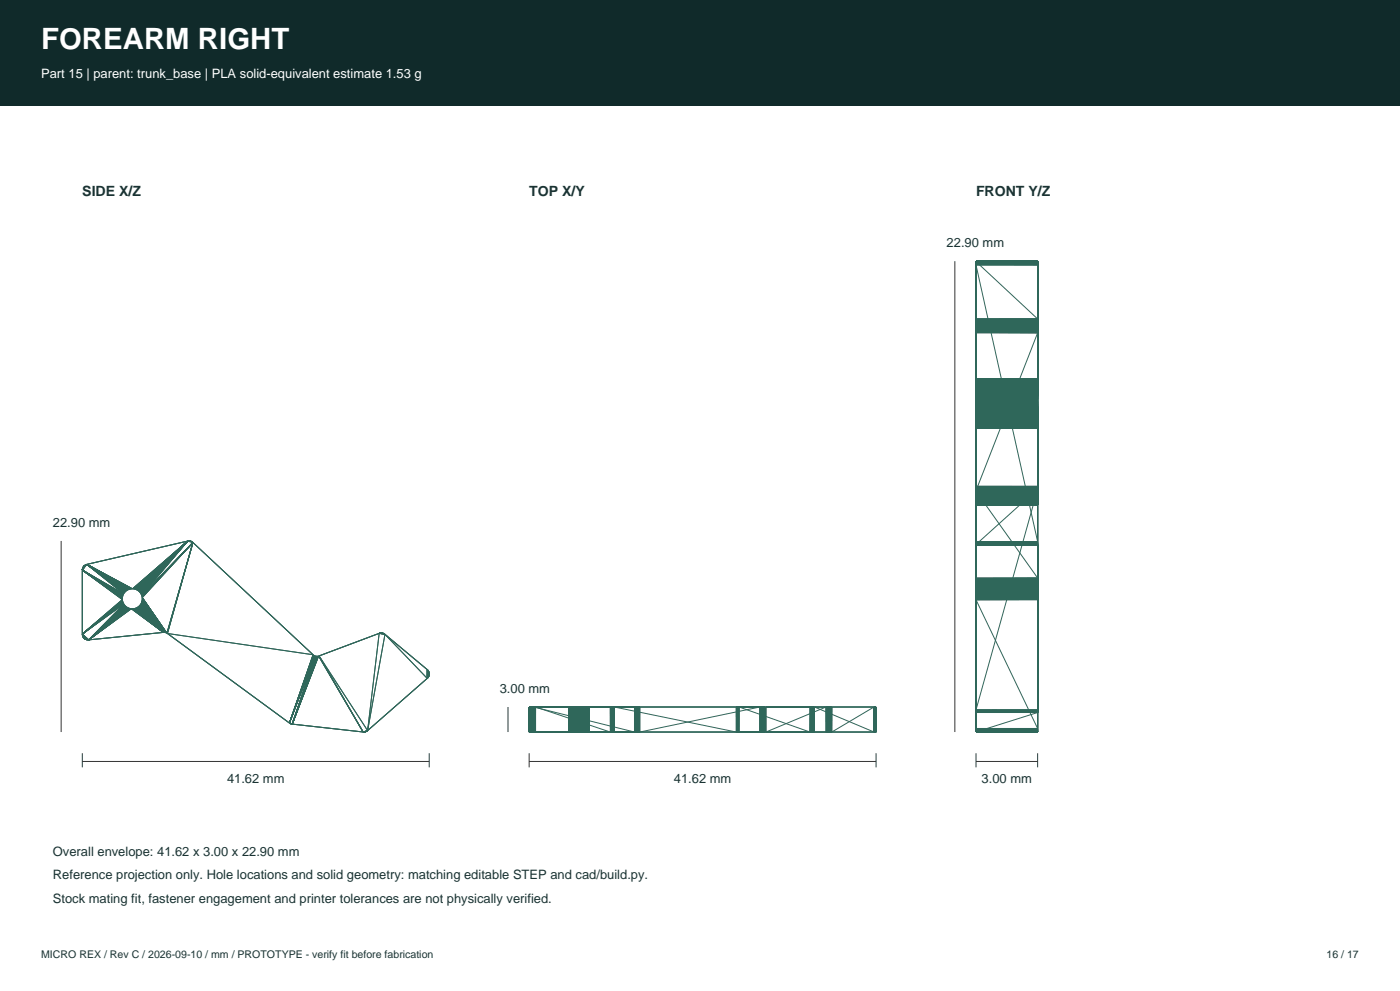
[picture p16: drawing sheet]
<svg xmlns="http://www.w3.org/2000/svg" width="420mm" height="297mm" viewBox="0 0 420 297" stroke-linecap="round" stroke-linejoin="round" font-family="sans-serif">
<defs><g id="words">
<text font-size="8.8" fill="#fff" x="12.3" y="14.8">FOREARM RIGHT</text>
<g font-size="4.2" fill="#1a3333">
<text x="24.7" y="58.9">SIDE X/Z</text>
<text x="158.7" y="58.9">TOP X/Y</text>
<text x="292.8" y="58.9">FRONT Y/Z</text>
</g>
<text font-size="3.9" fill="#fff" x="12.3" y="23.3">Part 15 | parent: trunk_base | PLA solid-equivalent estimate 1.53 g</text>
<g font-size="3.9" fill="#1a3333">
<text x="284" y="74">22.90 mm</text>
<text x="15.9" y="157.9">22.90 mm</text>
<text x="149.9" y="207.7">3.00 mm</text>
<text x="68.1" y="234.6">41.62 mm</text>
<text x="202.2" y="234.6">41.62 mm</text>
<text x="294.5" y="234.6">3.00 mm</text>
<text x="15.9" y="256.4">Overall envelope: 41.62 x 3.00 x 22.90 mm</text>
<text x="15.9" y="263.5">Reference projection only. Hole locations and solid geometry: matching editable STEP and cad/build.py.</text>
<text x="15.9" y="270.5">Stock mating fit, fastener engagement and printer tolerances are not physically verified.</text>
</g>
<g font-size="3.2" fill="#1a3333">
<text x="12.3" y="287.1">MICRO REX / Rev C / 2026-09-10 / mm / PROTOTYPE - verify fit before fabrication</text>
<text x="397.9" y="287.1">16 / 17</text>
</g>
</g></defs>
<path d="M0 0h420v31.8h-420z" fill-rule="evenodd" fill="#102a2a"/>
<g fill="none" stroke="#2f675a" stroke-width=".3">
<path d="M292.8 78.3h18.5v141.1M292.8 78.3v141.1M292.8 78.5h18.5l-18.5 .1 18.5 .1M292.8 78.9h18.5M292.8 78.3l18.5 .1h-18.5M292.8 79.3l18.5 .1h-18.5l18.5 82.9M292.8 78.9l18.5 .2M292.8 79.1h18.5M292.8 78.4l18.5 17.2M292.8 79.3h18.5M292.8 78.7h18.5M311.3 78.7l-18.5 .1h18.5l-18.5 .1"/>
<path d="M311.3 79.1l-18.5 .2M292.8 96.5l18.5 .1M292.8 98.8h18.5M292.8 96.5h18.5M292.8 97.7h18.5M292.8 98.6h18.5M292.8 96.3h18.5M292.8 99.6h18.5M292.8 97.7l18.5 .1h-18.5l18.5 .2M292.8 96.2l18.5 .1M292.8 95.7h18.5l-18.5 .1M292.8 95.9h18.5"/>
<path d="M292.8 98h18.5M292.8 96.2h18.5M292.8 99.8h18.5M292.8 98.6l18.5 .2M292.8 99.6l18.5 .2M292.8 96.6h18.5M292.8 95.6h18.5M311.3 96.6l-18.5 .1h18.5l-18.5 .1h18.5l-18.5 .2h18.5l-18.5 .1h18.5l-18.5 .1h18.5l-18.5 .2h18.5l-18.5 .3M311.3 95.6h-18.5M311.3 95.9l-18.5 .1h18.5l-18.5 .2M311.3 98l-18.5 .1h18.5l-18.5 .2h18.5l-18.5 .1h18.5l-18.5 .2M311.3 95.8l-18.5 .1"/>
<path d="M311.3 98.8l-18.5 .1h18.5l-18.5 .2h18.5l-18.5 .2h18.5l-18.5 .1h18.5l-18.5 .2M311.3 96.3l-18.5 .2M311.3 99.8l-18.5 47.2M292.8 113.8l18.5-.1h-18.5l18.5 .2M292.8 113.6h18.5M292.8 118.7l18.5 .3M292.8 117.1l18.5 .2h-18.5M292.8 114.5h18.5M292.8 113.9l18.5 .1M292.8 113.9h18.5M292.8 114.6l18.5 .2M292.8 117.9h18.5"/>
<path d="M292.8 119.3l18.5 .2M292.8 115.1l18.5 .2M292.8 114.4h18.5M292.8 114.8h18.5M292.8 114.4l18.5 .1M292.8 114.5l18.5 .1h-18.5M292.8 114.2h18.5M292.8 119h18.5M292.8 119.3h18.5M292.8 114.1l18.5 .1M292.8 115.5l18.5 .2M292.8 115l18.5 .1h-18.5"/>
<path d="M292.8 114.1h18.5M292.8 119.8h18.5l-18.5 .3M292.8 115h18.5l-18.5 .1M292.8 114h18.5M292.8 118.7h18.5M292.8 116.6h18.5M292.8 114.2l18.5 .2M292.8 117.1h18.5l-18.5 .2M292.8 118.1l18.5 .3M292.8 114l18.5 .1M292.8 116.1l18.5 .3M292.8 119.8l18.5 .3"/>
<path d="M292.8 118.4h18.5M292.8 118.1h18.5M292.8 119l18.5 .3M292.8 117.3l18.5 .3M292.8 116.1h18.5M292.8 118.4l18.5 .3M292.8 116.6l18.5 .2M292.8 117.9l18.5 .2M311.3 114.8l-18.5 .2M311.3 115.3h-18.5l18.5 .2h-18.5M311.3 115.9l-18.5 .2M311.3 117.6h-18.5l18.5 .3"/>
<path d="M311.3 119l-18.5 .3M311.3 118.1l-18.5 .3M311.3 119.5l-18.5 .3M311.3 113.8l-18.5 .1M311.3 113.9l-18.5 .1M311.3 114l-18.5 .1M311.3 119.3l-18.5 .2h18.5M311.3 115.3l-18.5 .2M311.3 117.6l-18.5 .3M311.3 115.7l-18.5 .2h18.5M311.3 113.9h-18.5M311.3 114.5l-18.5 .1"/>
<path d="M311.3 115.7h-18.5l18.5 .2M311.3 114.1l-18.5 .1M311.3 116.4h-18.5l18.5 .2M311.3 118.4l-18.5 .3M311.3 114.4l-18.5 .1M311.3 118.7l-18.5 .3M311.3 116.8l-18.5 .3M311.3 116.6l-18.5 .2h18.5M311.3 114.2l-18.5 .2M311.3 116.4l-18.5 .2M311.3 117.9l-18.5 .2M292.8 128.1l18.5 .1"/>
<path d="M292.8 127.5h18.5M292.8 126.7h18.5M292.8 125.4h18.5M292.8 121.3l18.5 .3M292.8 127.5l18.5 .1M292.8 121l18.5 .3h-18.5M292.8 127.2l18.5 .2M292.8 121h18.5l-18.5 .3M292.8 126.9l18.5 .1M292.8 126.1h18.5M292.8 127.9l18.5 .1M292.8 125.4l18.5 .2h-18.5"/>
<path d="M292.8 121.9h18.5M292.8 123.6l18.5 .3h-18.5M292.8 126.1l18.5 .2M292.8 125.8h18.5M292.8 126.9h18.5M292.8 124.4h18.5l-18.5 .3M292.8 127.4h18.5M292.8 125.2h18.5M292.8 124.7h18.5M292.8 128.2h18.5M292.8 128.1h18.5M292.8 123h18.5"/>
<path d="M292.8 125.6l18.5 .2M292.8 125.2l18.5 .2M292.8 121.9l18.5 .3h-18.5M292.8 124.7l18.5 .2M292.8 124.9l18.5 .3M292.8 122.2l18.5 .3M292.8 126.3h18.5M292.8 120.1l18.5 .3M292.8 124.1h18.5M292.8 124.9h18.5M292.8 123.6h18.5M292.8 120.4h18.5"/>
<path d="M292.8 120.1h18.5M292.8 122.7h18.5M292.8 123.3h18.5M292.8 123.9l18.5 .2M292.8 120.4l18.5 .3M292.8 124.4l18.5 .3M292.8 123l18.5 .3M292.8 123.3l18.5 .3M292.8 126.5l18.5 .2M292.8 126.5h18.5M292.8 122.7l18.5 .3M311.3 125.8l-18.5 .3"/>
<path d="M311.3 125.4l-18.5 .2M311.3 127h-18.5l18.5 .2h-18.5M311.3 127.6l-18.5 .2h18.5M311.3 128.4h-18.5M311.3 124.7l-18.5 .2M311.3 122.5h-18.5l18.5 .2M311.3 128.3h-18.5M311.3 127.6h-18.5l18.5 .2M311.3 123l-18.5 .3M311.3 127.8l-18.5 .1M311.3 121.6h-18.5l18.5 .3M311.3 123.6l-18.5 .3"/>
<path d="M311.3 126.3l-18.5 .2M311.3 127.4l-18.5 .1M311.3 124.1l-18.5 .3M311.3 128l-18.5 .1M311.3 122.7l-18.5 .3M311.3 123.3l-18.5 .3M311.3 126.7l-18.5 .2M311.3 127l-18.5 .2M311.3 122.5l-18.5 .2M311.3 120.7l-18.5 .3M311.3 120.4l-18.5 .3h18.5M311.3 120.1l-18.5 .3"/>
<path d="M311.3 121.6l-18.5 .3M311.3 125.2l-18.5 .2M311.3 124.9l-18.5 .3M311.3 121.9l-18.5 .3M292.8 149.9l18.5 .1h-18.5l18.5 .1h-18.5l18.5 .1h-18.5l18.5 .1-18.5 .2 18.5 .1M292.8 147.2h18.5M292.8 146.3l18.5 .2-18.5-.1M292.8 150.7h18.5h-18.5l18.5 .1-18.5 .1 18.5 .1M292.8 148.5l18.5 .2M292.8 147.2l18.5 .2h-18.5l18.5 .2h-18.5l18.5 .1h-18.5l18.5 .2h-18.5l18.5 .2h-18.5l18.5 .1M292.8 146.6h18.5M292.8 148.9l18.5 .1h-18.5l18.5 .2h-18.5l18.5 .1h-18.5l18.5 .2-18.5 .1 18.5 .1"/>
<path d="M292.8 148.5h18.5M292.8 148.2h18.5M292.8 151l18.5 .2h-18.5M292.8 146.3l18.5 .1h-18.5l18.5 .1M292.8 146.7h18.5M292.8 147l18.5 .2M292.8 150.6h18.5M292.8 147h18.5M292.8 149.9h18.5M292.8 151h18.5M292.8 148.7h18.5M292.8 150.7h18.5"/>
<path d="M292.8 149.7h18.5M292.8 146.7l18.5 .1M292.8 146.8h18.5M292.8 147.2l18.5 26M292.8 148.9h18.5M311.3 146.2h-18.5l18.5 .1M311.3 146.5h-18.5l18.5 .1M311.3 145.8l-18.5 .1 18.5 .1h-18.5M311.3 145.8h-18.5l18.5 5.5h-18.5l18.5-.1M311.3 146.5l-18.5 16.7M311.3 146.1h-18.5l18.5 .2M311.3 150.6l-18.5 .1"/>
<path d="M311.3 146.8l-18.5 .1h18.5l-18.5 .1M311.3 148.2l-18.5 .2h18.5l-18.5 .1M311.3 146.6l-18.5 .1M311.3 146.3h-18.5M311.3 151h-18.5M311.3 148.7l-18.5 .2M311.3 146.6l-18.5 66.1h18.5l-18.5 .1M311.3 149.7l-18.5 .2M24.7 170.8l12.1 7.7M24.7 170.8l12 8.9M24.7 170.8l12.3 7.4M24.7 170.8l12.2 7.6"/>
<path d="M24.7 170.8l12 8.8M24.7 170.8l12.2 7.5M24.7 170.8l12 8.7M24.7 170.8l12.3 7.3M24.7 170.8l12 8.4M24.7 170.8l12 8.5M24.7 170.8l12 8.2M24.7 170.8l12.4 7.2M24.7 170.8l12 8.3M24.7 170.8v19.2M24.7 170.8l12.1 8.1M24.7 170.8l12.1 7.9"/>
<path d="M24.7 170.8l12.1 7.8M24.7 170.8h.1M24.7 170.7v.1M24.7 170.5v.3M24.8 170.3l-.1 .5M24.8 170.3v.1M24.8 170.3l-.1 .2M24.9 170.1l-.2 .7M24.9 170.1l-.1 .1M24.9 170.1l-.1 .2M24.9 170h.1M24.9 170l-.2 .8"/>
<path d="M24.9 170v.1M25 169.9l-.1 .1M25 169.9l-.3 .9M25 169.9h.1M25.1 169.8l-.1 .1M25.1 169.7l-.1 .2M25.1 169.7l-.4 1.1M25.1 169.7v.1M25.2 169.6l-.1 .1M25.3 169.5l-.2 .2M25.4 169.5l-.3 .2M25.4 169.5h-.1"/>
<path d="M25.4 169.5l-.7 1.3M25.4 169.4l-.7 1.4M25.4 169.4v.1M25.5 169.4l-.8 1.4M25.5 169.4h-.1M25.5 169.4h.1M25.6 169.3l-.9 1.5M25.6 169.3l-.1 .1M25.7 169.3h-.1M25.7 169.3l-1 1.5M25.8 169.2l-1.1 1.6M25.8 169.2l-.1 .1"/>
<path d="M25.9 169.2l-1.2 1.6M25.9 169.2h-.1M26.1 169.1l-.2 .1M26.1 169.1l12.7 7.5M26.1 169.1l13.2 7.4M26.1 169.1l12.8 7.5M26.1 169.1l12 7.8M26.1 169.1l13.7 7.4M26.1 169.1l11.3 8.4M26.1 169.1l11.9 7.9M26.1 169.1l12.5 7.6M26.1 169.1l11.4 8.3"/>
<path d="M26.1 169.1l13.3 7.4M26.1 169.1l12.9 7.4M26.1 169.1l11.5 8.2M26.1 169.1l13.4 7.4M26.1 169.1l11 8.9M26.1 169.1l-1.4 1.7M26.1 169.1l12.1 7.8M26.1 169.1l11.6 8.1M26.1 169.1l11.2 8.6M26.1 169.1l11.1 8.7M26.1 169.1l12.6 7.5M26.1 169.1l13.1 7.4"/>
<path d="M26.1 169.1l12.2 7.7M26.1 169.1l11.7 8.1M26.1 169.1l11.3 8.5M26.1 169.1l11 8.8M26.1 169.1l13.5 7.4M26.1 169.1l12.3 7.7M26.1 169.1l11.8 8M26.1 169.1l12.4 7.6M36.7 179.5v.1M36.7 179.6v.1M36.7 179.3v.2M36.7 179.7v.1"/>
<path d="M36.7 179.7l-12 10.3M36.7 179.2v.1M36.7 179.8l-12 10.2M36.7 179.8v.1M36.7 179.1v.1M36.7 179v.1M36.7 179.9l.1 .2M36.7 179.9l-12 10.1M36.8 178.9l-.1 .1M36.8 178.7v.2M36.8 178.6v.1M36.8 178.5v.1"/>
<path d="M36.9 178.4l-.1 .1M36.9 178.3v.1M37 178.2l-.1 .1M37 178.1v.1M37.1 178l-.1 .1M37.1 177.9v.1M37.2 177.8l-.1 .1M37.3 177.7l-.1 .1M37.4 177.6l-.1 .1M37.4 177.5v.1M37.5 177.4l-.1 .1M37.6 177.3l-.1 .1"/>
<path d="M37.7 177.2l-.1 .1M37.8 177.2h-.1M37.9 177.1l-.1 .1M38 177l-.1 .1M38.1 176.9l-.1 .1M38.2 176.9h-.1M38.3 176.8l-.1 .1M38.4 176.8h-.1M38.5 176.7l-.1 .1M38.6 176.7h-.1M38.7 176.6l-.1 .1M38.8 176.6h-.1"/>
<path d="M38.9 176.6h-.1M39 176.5l-.1 .1M39.2 176.5h-.2M39.3 176.5h-.1M39.4 176.5h-.1M39.5 176.5h-.1M39.6 176.5h.2M39.6 176.5h-.1M39.8 176.5h.1M39.9 176.5h.1M40 176.5h.1M40.1 176.5h.1"/>
<path d="M40.2 176.5h.1M40.3 176.5l.2 .1M40.5 176.6h.1M40.6 176.6h.1M40.7 176.6l.1 .1M40.8 176.7h.1M40.9 176.7l.1 .1M41 176.8h.1M41.1 176.8l.1 .1M41.2 176.9h.1M41.3 176.9l.1 .1M41.4 177l.1 .1"/>
<path d="M41.5 177.1l.1 .1M41.6 177.2h.1M41.7 177.2l.1 .1M41.8 177.3l.1 .1M41.9 177.4l.1 .1M42 177.5v.1M42 177.6l.1 .1M42.1 177.7l.1 .1M42.2 177.8v.1M42.2 177.9l.1 .1M42.3 178l.1 .1M42.4 178.1v.1"/>
<path d="M42.4 178.2l.1 .1M42.5 178.3v.1M42.5 178.4v.1M42.5 178.5l.1 .1M42.6 178.6v.1M42.6 178.7v.2M42.6 178.9l.1 .1M42.7 179v.1M42.7 179.9l-.1 .2M42.7 179.9l6.9 9.7M42.7 179.9l6.8 9.6M42.7 179.1l7.3 10.6"/>
<path d="M42.7 179.8l6.9 9.8M42.7 179.1v.1M42.7 179.1l7.4 10.6M42.7 179.8v.1M42.7 179.2l7.2 10.5M42.7 179.7v.1M42.7 179.7l7 9.9M42.7 179.2v.1M42.7 179.6v.1M42.7 179.3l7.2 10.4M42.7 179.3v.2M42.7 179.6l7.1 10"/>
<path d="M42.7 179.3l7.1 10.3M42.7 179.5v.1M42.7 179.5l7.1 10.1M56.3 162.2l1.1 .1M56.3 162.2l-15.1 14.7M56.3 162.2l-16.2 14.3M56.3 162.2l-14.4 15.2M56.3 162.2l-14.2 15.5M56.3 162.2l-15.4 14.5M56.3 162.2l-13.8 16.2M56.3 162.2l-14.9 14.8M56.3 162.2l-14.3 15.3"/>
<path d="M56.3 162.2l-16 14.3M56.3 162.2l1.6 .4M56.3 162.2l-14.1 15.7M56.3 162.2l-15.2 14.6M56.3 162.2l-16.3 14.3M56.3 162.2l-30.2 6.9M56.3 162.2l-14.3 15.4M56.3 162.2l-16.5 14.3M56.3 162.2l-16.1 14.3M56.3 162.2l-14.7 15M56.3 162.2l-14.1 15.6M56.3 162.2l-15.7 14.4"/>
<path d="M56.3 162.2l-16.4 14.3M56.3 162.2l-15 14.7M56.3 162.2l-14.8 14.9M56.3 162.2l-15.8 14.4M56.3 162.2l-14.5 15.1M56.3 162.2l-14 15.8M56.3 162.2l-14.6 15M56.3 162.2l-15.6 14.4M56.3 162.2l-13.9 16M56.3 162.2l-13.9 15.9M56.3 162.2l-15.5 14.5M56.3 162.2l-13.8 16.1"/>
<path d="M56.3 162.2l-15.3 14.6M56.4 162.2h-.1M56.6 162.1l-.3 .1M56.6 162.1h.2M56.6 162.1h.1M56.8 162.1l-.5 .1M56.8 162.1h.1M56.9 162.1h.1M56.9 162.1l-.6 .1M57 162.1l.2 .1M57 162.1l.4 .2M57 162.1l-.7 .1"/>
<path d="M57.2 162.2l.2 .1M57.2 162.2h.1M57.3 162.2l.1 .1M57.4 162.3l.2 .1M57.4 162.3h.1M57.4 162.3l.3 .2M57.4 162.3l.5 .3M57.5 162.3h.1M57.5 162.3l.1 .1M57.6 162.4l.1 .1M57.7 162.5l.2 .1M57.8 162.5l.1 .1"/>
<path d="M57.9 162.6l36 33.6M57.9 162.6l-15.3 16.1M57.9 162.6l-15.4 15.8M57.9 162.6l-15.3 16M57.9 162.6l-15.4 15.9M57.9 162.6l-15.3 16.3M57.9 162.6l-7.7 27.2M57.9 162.6l-15.2 16.4M57.9 162.6l-15.2 16.5M57.9 162.6l-7.8 27.2M57.9 162.6l-7.7 27.3M292.8 176.5h18.5"/>
<path d="M292.8 163.3h18.5M292.8 175.5h18.5M292.8 163.2l18.5 .1M292.8 179.8h18.5M292.8 174.4h18.5M292.8 162.4h18.5M292.8 175h18.5M292.8 174.5h18.5M292.8 173.2h18.5M292.8 175.3l18.5 .2M292.8 162.3h18.5M292.8 175l18.5 .1"/>
<path d="M292.8 162.8h18.5M292.8 162.8l18.5 .1M292.8 176.5l18.5 .1M292.8 174.4l18.5 .1M292.8 163.1h18.5M292.8 163.2h18.5M292.8 162.4l18.5 .1M292.8 163.1h18.5h-18.5M292.8 177.5h18.5M292.8 162.9h18.5M292.8 176.6h18.5M292.8 177.3h18.5"/>
<path d="M292.8 162.5h18.5M292.8 177.3l18.5 .2M292.8 179.8l18.5 38.5M292.8 175.3h18.5M292.8 175.1h18.5M311.3 177.5l-18.5 .1h18.5l-18.5 .2h18.5l-18.5 .2h18.5l-18.5 .1h18.5l-18.5 .2h18.5l-18.5 .1h18.5l-18.5 .2h18.5l-18.5 .1h18.5l-18.5 .2h18.5l-18.5 .1h18.5l-18.5 .2h18.5l-18.5 .1h18.5l-18.5 .1 18.5 .1-18.5 .2h18.5l-18.5 .1M311.3 175.5l-18.5 .1h18.5l-18.5 .2h18.5l-18.5 .2h18.5l-18.5 .1h18.5l-18.5 .2h18.5l-18.5 .2M311.3 173.2l-18.5 .1h18.5l-18.5 .1h18.5l-18.5 .2h18.5l-18.5 .1h18.5l-18.5 .1h18.5l-18.5 .1h18.5l-18.5 .2h18.5l-18.5 .3M311.3 175.1l-18.5 .2M311.3 163.4h-18.5M311.3 174.5l-18.5 .2h18.5l-18.5 .1h18.5l-18.5 .2M311.3 162.5l-18.5 .1 18.5 .1-18.5 .1"/>
<path d="M311.3 176.6l-18.5 .2h18.5l-18.5 .2h18.5l-18.5 .1h18.5l-18.5 .2M311.3 162.9l-18.5 .2M311.3 162.3l-18.5 .1M24.7 190l1.9 1.8M24.7 190l1.8 1.8M24.7 190v.1M24.7 190.1v.2M24.7 190.1v.3M24.7 190.3v.1M24.7 190.4h.1M24.7 190.4l1.8 1.4M24.7 190.4l.1 .1"/>
<path d="M24.8 190.5v.1M24.8 190.5l1.5 1.3M24.8 190.5l1.7 1.3M24.8 190.6l1.2 1.1M24.8 190.6h.1M24.8 190.6l1.5 1.2M24.8 190.6v.1M24.8 190.7l.9 .9M24.8 190.7l1.2 1M24.8 190.7l.1 .1M24.9 190.8v.1M24.9 190.8l.7 .8"/>
<path d="M24.9 190.8l.8 .8M24.9 190.9l.1 .1M24.9 190.9l.1 .2M25 191.1l.6 .5M25 191.1h.1M25.1 191.1v.1M25.1 191.2h.1M25.1 191.2l.5 .4M25.2 191.2v.1M25.2 191.2l.2 .2M25.2 191.3l.2 .1M25.4 191.4l.1 .1"/>
<path d="M25.5 191.5l.1 .1M25.6 191.6h.1M25.7 191.6l.2 .1M25.7 191.6l.3 .1M25.9 191.7h.1M26 191.7l.2 .1M26 191.7h.1M26.2 191.8h.1M26.3 191.8h.2M26.3 191.8h.1M26.5 191.8h-.2M26.5 191.8h.1"/>
<path d="M26.6 191.8h-.1M36.8 180.1l-12.1 9.9M36.8 180.1v.1M36.8 180.2v.1M36.8 180.2l-12.1 9.8M36.8 180.3l-12.1 9.7M36.8 180.3v.1M36.8 180.4l.1 .1M36.8 180.4l-12.1 9.6M36.9 180.5v.1M36.9 180.5l-12.2 9.5M36.9 180.6l.1 .1"/>
<path d="M36.9 180.6l-12.2 9.4M37 180.7v.1M37 180.7l-12.3 9.3M37 180.8l.1 .1M37 180.8l-12.3 9.2M37.1 180.9v.1M37.1 180.9l-12.4 9.1M37.1 181l.1 .1M37.1 181l-10.5 10.8M37.1 181l-12.4 9M37.2 181.1l-10.6 10.7M37.2 181.1l.1 .1"/>
<path d="M37.3 181.2l.1 .1M37.3 181.2l-10.7 10.6M37.4 181.3l-10.8 10.5M37.4 181.3v.1M37.4 181.4l.1 .1M37.4 181.4l-10.8 10.4M37.5 181.5l.1 .1M37.5 181.5l-10.9 10.3M37.6 181.6l.1 .1M37.6 181.6l-11 10.2M37.7 181.7l.1 .1M37.7 181.7l-11.1 10.1"/>
<path d="M37.8 181.8l-11.2 10M37.8 181.8h.1M37.9 181.8l-11.3 10M37.9 181.8l.1 .1M38 181.9l.1 .1M38 181.9l-11.4 9.9M38.1 182h.1M38.1 182l-11.5 9.8M38.2 182l.1 .1M38.2 182l-11.6 9.8M38.3 182.1h.1M38.3 182.1l-11.7 9.7"/>
<path d="M38.4 182.1l-11.8 9.7M38.4 182.1l.1 .1M38.5 182.2h.1M38.5 182.2l-11.9 9.6M38.6 182.2l.1 .1M38.6 182.2l-12 9.6M38.7 182.3h.1M38.7 182.3l-12.1 9.5M38.8 182.3l-12.2 9.5M38.8 182.3l.1 .1M38.9 182.4h.1M38.9 182.4l-12.3 9.4"/>
<path d="M39 182.4h.2M39 182.4l-12.4 9.4M39.2 182.4h.1M39.2 182.4l-12.6 9.4M39.3 182.4h.1M39.3 182.4l-12.7 9.4M39.4 182.4l.1 .1M39.4 182.4l9.6 7.1M39.4 182.4l-12.8 9.4M39.5 182.5h.1M39.5 182.5l9.5 7M39.6 182.5l9.4 7"/>
<path d="M39.6 182.5h.2M39.8 182.5l9.2 7M39.9 182.5h-.1M39.9 182.5l9.1 7M40 182.4l9 7.1M40 182.4l-.1 .1M40.1 182.4h-.1M40.1 182.4l8.9 7.1M40.2 182.4l8.8 7.1M40.2 182.4h-.1M40.3 182.4l8.7 7.1M40.3 182.4h-.1"/>
<path d="M40.5 182.4h-.2M40.5 182.4l8.5 7.1M40.6 182.3l-.1 .1M40.6 182.3l8.4 7.2M40.7 182.3l8.3 7.2M40.7 182.3h-.1M40.8 182.2l8.2 7.3M40.8 182.2l-.1 .1M40.9 182.2l8.1 7.3M40.9 182.2h-.1M41 182.1l-.1 .1M41 182.1l8 7.4"/>
<path d="M41.1 182.1h-.1M41.1 182.1l7.9 7.4M41.2 182l-.1 .1M41.2 182l7.8 7.5M41.3 182h-.1M41.3 182l7.7 7.5M41.4 181.9l7.6 7.6M41.4 181.9l-.1 .1M41.5 181.8l7.5 7.7M41.5 181.8l-.1 .1M41.6 181.8h-.1M41.6 181.8l7.4 7.7"/>
<path d="M41.7 181.7l-.1 .1M41.7 181.7l7.3 7.8M41.8 181.6l-.1 .1M41.8 181.6l7.2 7.9M41.9 181.5l-.1 .1M41.9 181.5l7.1 8M42 181.4l-.1 .1M42 181.4l7 8.1M42 181.3v.1M42 181.3l7 8.2M42.1 181.2l-.1 .1M42.1 181.2l6.9 8.3"/>
<path d="M42.2 181.1l-.1 .1M42.2 181.1l6.8 8.4M42.2 181v.1M42.2 181l6.8 8.5M42.3 180.9l-.1 .1M42.3 180.9l6.7 8.6M42.4 180.8l-.1 .1M42.4 180.8l6.6 8.7M42.4 180.7l6.6 8.8M42.4 180.7v.1M42.5 180.6l6.6 8.9M42.5 180.6l-.1 .1"/>
<path d="M42.5 180.6l6.5 8.9M42.5 180.5v.1M42.5 180.5l6.7 9M42.5 180.5l6.6 9M42.5 180.4l6.7 9.1M42.5 180.4v.1M42.6 180.3l-.1 .1M42.6 180.3l6.6 9.2M42.6 180.3l6.7 9.2M42.6 180.2v.1M42.6 180.2l6.8 9.3M42.6 180.1l6.8 9.4"/>
<path d="M42.6 180.1v.1M42.6 180.1l6.9 9.4M49 189.5l-22.4 2.3M49.1 189.5h-.1M49.2 189.5h-.1M49.2 189.5h.1M49.3 189.5h.1M49.4 189.5h.1M49.5 189.5l.1 .1M49.6 189.6h.1M49.7 189.6h.1M49.8 189.6h.1"/>
<path d="M49.8 189.6l.1 .1M49.9 189.7h.1M50 189.7h.1M50.1 189.7v.1M50.1 189.8h.1M50.2 189.8v.1M50.2 189.9l36.6 26.8M50.2 189.9l43.7 6.3M93.9 196.2l.1 .1M93.9 196.2l-7.1 20.5M94 196.3h.1M94 196.3l-7.2 20.4"/>
<path d="M94 196.3l.1 .1M94.1 196.4h.1M94.1 196.4l-7.3 20.3M94.2 196.4l-7.4 20.3M94.2 196.4v.1M94.2 196.5h.1M94.3 196.5l-7.5 20.2M94.3 196.5h.1M94.4 196.5v.1M94.4 196.5l-7.6 20.2M94.4 196.6l-7.6 20.1M94.4 196.6h.1"/>
<path d="M94.5 196.6h.1M94.5 196.6l-7.7 20.1M94.6 196.6l-6.9 20.4M94.6 196.6l-7.8 20.1M94.6 196.6h.1M94.7 196.6l.1 .1M94.7 196.6l-7 20.4M94.8 196.7l-7.1 20.3M94.8 196.7h.1M94.9 196.7l-7.2 20.3M94.9 196.7h.1M95 196.7l-7.3 20.3"/>
<path d="M95 196.7h.1M95.1 196.7l-7.4 20.3M95.2 196.7l-7.5 20.3M95.2 196.7h-.1M95.2 196.7h.1M95.4 196.7h-.2M95.4 196.7l-7.7 20.3M95.5 196.7l-7.8 20.3M95.5 196.7h-.1M95.5 196.6v.1M95.5 196.6l-7.8 20.4M95.6 196.6h-.1"/>
<path d="M95.6 196.6l-7.9 20.4M95.6 196.6l13.3 22.8M95.7 196.6h-.1M95.7 196.6l13.2 22.8M95.7 196.6l14.6 22.4M95.7 196.6h.1M113.8 189.8l1.3 .1M113.8 189.8l-18.1 6.8M113.8 189.8l1.6 .2M113.8 189.8l1.5 .2M113.8 189.8l1.7 .3M113.8 189.8l-3.5 29.2"/>
<path d="M113.8 189.8h.1M113.9 189.8h-.1M114.2 189.7l-.3 .1M114.2 189.7h-.1M114.3 189.7h-.1M114.4 189.7l-.6 .1M114.4 189.7h-.1M114.4 189.7h.1M114.4 189.7l-.5 .1M114.5 189.7l-.7 .1M114.5 189.7h.1M114.5 189.7h.2"/>
<path d="M114.7 189.7h.1M114.7 189.7l-.9 .1M114.8 189.7v.1M114.8 189.7l.3 .2M114.8 189.7l.2 .1M114.8 189.7l-1 .1M114.8 189.7l.1 .1M115 189.8l.1 .1M115.1 189.9l.2 .1M115.1 189.9h.1M115.3 190h.1M115.4 190l.1 .1"/>
<path d="M115.5 190.1l12.7 13.2M115.5 190.1l12.6 10.5M115.5 190.1l-5.2 28.9M86.8 216.7l.5 .2M86.8 216.7l.4 .2M86.8 216.7l.7 .3M86.8 216.7l.9 .3M86.8 216.7l.1 .1M86.9 216.8l.3 .1M87.2 216.9h.1M87.3 216.9l.1 .1M87.4 217h.1"/>
<path d="M87.5 217h.1M87.5 217h.2M87.7 217l21.2 2.4M108.9 219.4h.1M109 219.4h.1M109.2 219.4h-.1M109.4 219.4h.1M109.4 219.4h-.4M109.6 219.3l-.7 .1M109.6 219.3l-.2 .1M109.7 219.3h-.1M109.8 219.3h-.2"/>
<path d="M109.8 219.3h-.1M109.8 219.2v.1M109.8 219.2l-.2 .1M109.8 219.2l-.9 .2M109.9 219.2h-.1M109.9 219.2l-1 .2M109.9 219.2h.1M110 219.2l-1.1 .2M110 219.2h-.1M110.2 219l-.1 .1M110.2 219l-1.3 .4M110.2 219l-.2 .2"/>
<path d="M110.2 219h.1M110.3 219h-.1M110.3 219l-1.4 .4M128.1 200.6l.1 2.7M128.1 200.6l.1 .1M128.2 203.3l-17.9 15.7M128.2 200.7h.1M128.2 200.7v2.6M128.2 203.3h.1M128.2 200.7l.2 .2M128.2 200.7l.1 .1M128.2 200.7l.5 1.7"/>
<path d="M128.3 203.2l-.1 .1M128.4 200.9h.1M128.4 200.9l.1 .1M128.4 200.9l.3 1.5M128.5 201v.1M128.5 201l.2 1.4M128.5 202.9l-.1 .2zM128.5 202.9l-.1 .1M128.5 202.9l-.2 .3M128.5 202.9l-.3 .4M128.5 201.1l.1 .2M128.5 201.1l.2 1.3"/>
<path d="M128.5 201.1l.1 .1M128.5 201.1l.3 .8M128.6 202.8l-.1 .1M128.6 202.8h.1M128.6 201.2v.1M128.6 202.7v.1M128.6 202.7l-.1 .2M128.6 201.3l.1 .1M128.6 201.3l.2 .6M128.7 201.4v.1M128.7 201.4l.1 .5M128.7 202.5l-.2 .4"/>
<path d="M128.7 202.5v.1M128.7 202.5l-.1 .2M128.7 201.5l.1 .4M128.7 202.4v.1M128.7 202.4l-.5 .9M128.7 202.4l-.2 .5M128.7 202.4h.1M128.7 201.7l.1 .1M128.7 201.8h.1M128.8 202.2l-.1 .2M128.8 201.8v.1M128.8 202.1l-.1 .3"/>
<path d="M128.8 202.1v.1M128.8 201.9v.2M128.8 201.9l-.1 .5M128.8 202v.1M158.7 211.9h104.1v7.5h-104.1zM158.8 211.9v7.5M158.9 211.9v7.5M159.2 211.9v7.5M159.3 211.9v7.5l.1-7.5M159.3 211.9l-.2 7.5v-7.5l-.1 7.5v-7.5l-.1 7.5M159.3 211.9l.1 7.5M159.4 211.9v7.5"/>
<path d="M159.4 211.9l.1 7.5M159.5 211.9v7.5M159.5 211.9l-.1 7.5M159.7 211.9l.1 7.5v-7.5M159.8 211.9l-.1 7.5-.1-7.5-.1 7.5M159.8 211.9v7.5l.3-7.5M160 211.9v7.5l.1-7.5M160.1 211.9v7.5M160.1 211.9l30.2 7.5v-7.5l.1 7.5v-7.5l.1 7.5v-7.5v7.5v-7.5l.1 7.5v-7.5l.2 7.5v-7.5l.2 7.5v-7.5v7.5M160.2 211.9l.1 7.5M160.2 211.9v7.5M160.2 211.9l-.1 7.5"/>
<path d="M160.3 211.9v7.5M160.4 211.9l.1 7.5M160.4 211.9l-.1 7.5M160.4 211.9v7.5M160.5 211.9v7.5M160.7 211.9l-.2 7.5M160.7 211.9l22.4 7.5v-7.5l.1 7.5M160.7 211.9v7.5M170.8 211.9v7.5l.1-7.5M170.9 211.9v7.5l.1-7.5M170.9 211.9l.1 7.5v-7.5M171 211.9l.1 7.5"/>
<path d="M171.1 211.9l.1 7.5M171.1 211.9v7.5M171.2 211.9v7.5M171.3 219.4v-7.5v7.5M171.3 211.9l.1 7.5M171.3 211.9l-.1 7.5M171.4 211.9l.1 7.5M171.5 211.9l.1 7.5M171.5 211.9v7.5M171.5 211.9l-.1 7.5M171.6 211.9l.1 7.5v-7.5M171.6 211.9l-.1 7.5"/>
<path d="M171.6 211.9v7.5M171.7 211.9l-.1 7.5M171.7 211.9v7.5M171.8 211.9l-.1 7.5M171.8 211.9l.1 7.5M171.9 211.9v7.5M172.1 211.9l-.2 7.5M172.1 211.9v7.5l.1-7.5M172.1 211.9l.1 7.5v-7.5M172.2 211.9l.1 7.5M172.3 219.4v-7.5l.1 7.5M172.3 219.4l.1-7.5v7.5"/>
<path d="M172.5 211.9l-.1 7.5M172.5 211.9v7.5M172.5 211.9l.1 7.5M172.8 211.9l.1 7.5M172.8 211.9l-.2 7.5M172.9 219.4v-7.5l.1 7.5M173 211.9l-.1 7.5M173 211.9v7.5M173 211.9l.1 7.5v-7.5M173.1 211.9l.2 7.5M173.1 211.9l-.1 7.5M173.3 211.9v7.5"/>
<path d="M173.5 211.9l.1 7.5M173.5 211.9l-.2 7.5M173.5 211.9v7.5M173.6 219.4v-7.5l.1 7.5M173.7 211.9l-.1 7.5M173.7 211.9v7.5M173.7 211.9l.1 7.5M173.8 211.9v7.5M173.8 211.9l.1 7.5M173.8 211.9l-.1 7.5M173.9 211.9v7.5M173.9 211.9l.1 7.5v-7.5"/>
<path d="M173.9 211.9l-.1 7.5M174 211.9l.2 7.5M174 211.9l-.1 7.5M174.2 211.9v7.5M174.3 211.9v7.5l.1-7.5M174.3 211.9l-.1 7.5M174.3 211.9l.1 7.5v-7.5M174.4 211.9l.2 7.5M174.6 219.4v-7.5l.1 7.5M174.7 211.9v7.5M174.7 211.9l.2 7.5M174.7 211.9l-.1 7.5"/>
<path d="M174.9 219.4l.1-7.5v7.5M174.9 211.9v7.5M174.9 211.9l-.2 7.5M174.9 211.9l.1 7.5M175.1 211.9l.1 7.5M175.1 211.9v7.5M175.1 211.9l-.1 7.5M175.2 219.4v-7.5l.1 7.5M175.3 211.9l.1 7.5M175.3 211.9l-.1 7.5M175.3 211.9v7.5M175.4 211.9l-.1 7.5"/>
<path d="M175.4 211.9v7.5M175.4 211.9l.1 7.5M175.5 211.9l-.1 7.5M175.5 219.4l.1-7.5v7.5M175.5 211.9v7.5M175.5 211.9l.1 7.5M175.7 211.9l-.1 7.5M175.7 211.9l.1 7.5M175.7 211.9v7.5M175.8 211.9v7.5M175.9 211.9l-.1 7.5M175.9 211.9v7.5"/>
<path d="M175.9 219.4v-7.5l.1 7.5M176 211.9l-.1 7.5M176 211.9v7.5M176 211.9l.1 7.5v-7.5M176.1 211.9l.1 7.5M176.1 211.9l-.1 7.5M176.2 219.4v-7.5v7.5M176.2 219.4l.1-7.5v7.5M176.2 211.9l.2 7.5M176.2 211.9v7.5M176.4 211.9v7.5l.1-7.5M176.4 211.9v7.5"/>
<path d="M176.4 211.9l.1 7.5v-7.5M176.5 211.9v7.5l.2-7.5M176.7 211.9l.1 7.5M183.2 211.9v7.5M183.4 211.9v7.5M183.5 211.9l-.1 7.5-.2-7.5v7.5M183.6 211.9v7.5M183.6 211.9l-.1 7.5M183.8 211.9l-.2 7.5M183.8 211.9v7.5M183.8 211.9l.1 7.5M183.9 211.9v7.5"/>
<path d="M184.1 211.9l-.2 7.5M184.1 211.9v7.5M184.2 211.9v7.5M184.3 211.9l-.2 7.5M184.3 211.9l36.6 7.5v-7.5v7.5M190.9 211.9v7.5M191 211.9v7.5M191.1 211.9l.1 7.5v-7.5v7.5v-7.5l.2 7.5M191.1 211.9v7.5M191.1 211.9l-.1 7.5M191.4 211.9v7.5M191.5 211.9l.2 7.5"/>
<path d="M191.5 211.9v7.5M191.5 211.9l-.1 7.5M191.7 211.9v7.5M191.8 211.9v7.5M191.8 211.9l-.1 7.5M191.8 211.9l.1 7.5M220.9 211.9v7.5M221.1 211.9l.1 7.5M221.1 211.9l-.2 7.5M221.1 211.9v7.5M221.2 211.9v7.5M221.3 211.9v7.5"/>
<path d="M221.5 211.9v7.5M221.7 211.9v7.5l-.1-7.5-.2 7.5v-7.5l-.1 7.5M221.7 211.9v7.5M221.7 211.9l21.3 7.5M228.1 211.9l-.1 7.5v-7.5l-36.1 7.5v-7.5v7.5M228.1 211.9l.1 7.5M228.1 211.9v7.5M228.2 211.9v7.5M228.3 211.9l-.1 7.5M228.3 211.9l.1 7.5M228.3 211.9v7.5M228.4 211.9v7.5"/>
<path d="M228.6 211.9l-.2 7.5M228.6 211.9l.2 7.5M228.6 211.9v7.5M228.8 211.9v7.5M228.8 211.9l.2 7.5M229 211.9v7.5M229.2 211.9l-.2 7.5M229.2 211.9v7.5M229.2 211.9l.2 7.5M229.4 211.9v7.5M229.5 211.9l.1 7.5M229.5 211.9v7.5"/>
<path d="M229.5 211.9l-.1 7.5M229.6 211.9v7.5M229.7 211.9v7.5M229.7 211.9l.1 7.5M229.7 211.9l-.1 7.5M229.8 211.9v7.5M243 211.9v7.5M243.2 211.9v7.5M243.5 211.9v7.5v-7.5l-.2 7.5 .1-7.5-.1 7.5v-7.5l-.2 7.5v-7.5l-.1 7.5M243.5 211.9l.1 7.5M243.5 211.9v7.5M243.6 211.9v7.5"/>
<path d="M243.7 211.9l.1 7.5M243.7 211.9l-.1 7.5M243.7 211.9v7.5M243.8 211.9v7.5M243.9 211.9v7.5M243.9 211.9l-.1 7.5M244 211.9l.1 7.5M244.1 211.9v7.5M244.3 211.9v7.5v-7.5l-.1 7.5-.1-7.5v7.5M244.3 211.9v7.5M244.3 211.9l17.9 7.5M247.8 211.9v7.5"/>
<path d="M247.8 211.9l.1 7.5M247.8 211.9l-18 7.5M247.9 211.9v7.5M248 211.9l.1 7.5M248 211.9l-.1 7.5M248 211.9v7.5M248.1 211.9l.1 7.5M248.3 211.9l-.1 7.5M248.3 211.9l.1 7.5 .1-7.5 .1 7.5M248.3 211.9v7.5M248.6 211.9v7.5M248.7 211.9v7.5v-7.5l.1 7.5 .1-7.5v7.5v-7.5l.1 7.5v-7.5l.1 7.5v-7.5v7.5v-7.5l.2 7.5v-7.5l.1 7.5v-7.5v7.5"/>
<path d="M248.7 211.9v7.5M248.7 211.9l-.1 7.5M249.4 211.9v7.5M262.2 211.9l-12.7 7.5v-7.5l-.1 7.5M262.2 211.9v7.5M262.2 211.9l.1 7.5M262.3 211.9v7.5M262.3 211.9l-.1 7.5M262.3 211.9l.1 7.5M262.4 211.9v7.5M262.4 211.9l-.1 7.5M262.4 211.9l.1 7.5"/>
<path d="M262.5 211.9v7.5M262.5 211.9l.1 7.5M262.6 211.9v7.5M262.6 211.9l-.1 7.5M262.7 211.9l-.1 7.5M292.8 213.5h18.5l-18.5 5.9M292.8 219.3h18.5M292.8 213.1l18.5 .1h-18.5M292.8 219h18.5M292.8 219.1l18.5 .1M292.8 218.8l18.5 .1M292.8 213.1h18.5"/>
<path d="M292.8 218.9h18.5M292.8 219.2h18.5M292.8 212.8l18.5 .1-18.5 .1 18.5 .1M292.8 213.4h18.5M292.8 218.8h18.5M292.8 212.8h18.5M292.8 218.3h18.5M311.3 219.3l-18.5 .1M311.3 213.3l-18.5 .1M311.3 219.2h-18.5l18.5 .1M311.3 218.9l-18.5 .1M311.3 218.3l-18.5 .1h18.5l-18.5 .1 18.5 .1-18.5 .1h18.5l-18.5 .1"/>
<path d="M311.3 213.1h-18.5"/>
</g>
<path d="M286.5 78.3v141.1M18.3 162.1v57.3M152.4 211.9v7.5M24.7 228.2h104.1M24.7 225.7v4.3M128.8 225.7v4.3M158.7 228.2h104.1M158.7 225.7v4.3M262.8 225.7v4.3M292.8 228.2h18.5M292.8 225.7v4.3M311.3 225.7v4.3" fill="none" stroke="#333" stroke-width=".3"/>
<use href="#words"/>
</svg>
